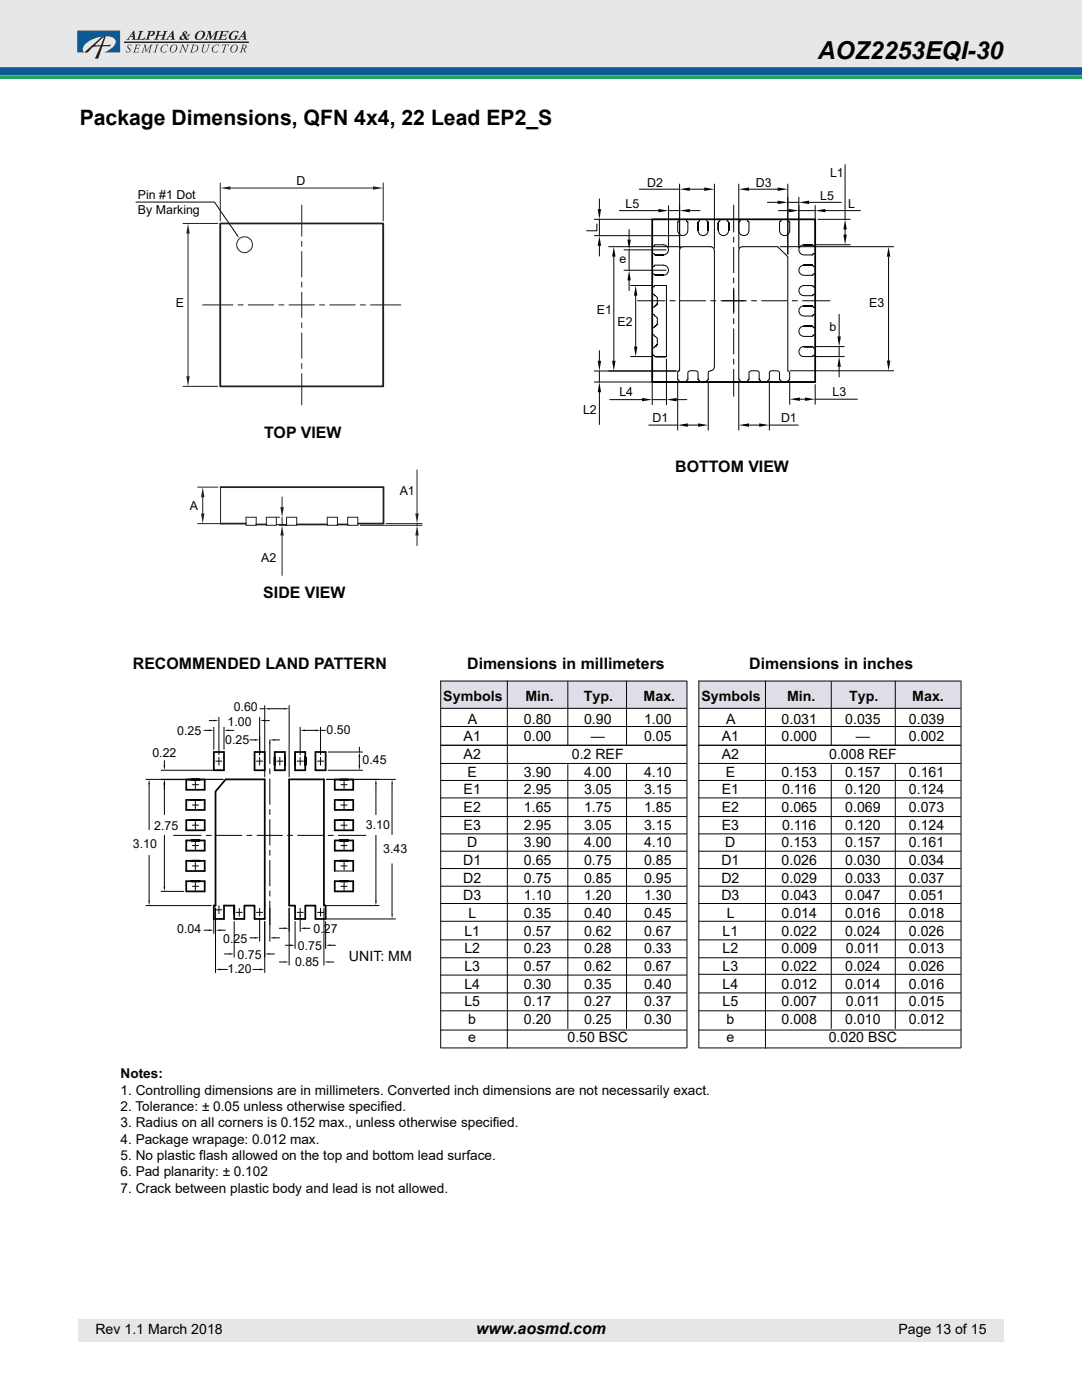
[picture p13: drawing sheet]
<svg xmlns="http://www.w3.org/2000/svg" width="216mm" height="279mm" viewBox="0 0 216 279" stroke-linecap="round" stroke-linejoin="round" font-family="sans-serif">
<defs><g id="words">
<text font-size="4.9" x="163.2" y="11.7">AOZ2253EQI-30</text>
<text font-size="4.2" x="15.9" y="25">Package Dimensions, QFN 4x4, 22 Lead EP2_S</text>
<g font-size="3.2" fill="#040503">
<text x="52.7" y="87.4">TOP VIEW</text>
<text x="134.7" y="94.3">BOTTOM VIEW</text>
<text x="52.5" y="119.3">SIDE VIEW</text>
<text x="26.5" y="133.5">RECOMMENDED LAND PATTERN</text>
<text x="93.2" y="133.6">Dimensions in millimeters</text>
<text x="149.5" y="133.5">Dimensions in inches</text>
</g>
<text font-size="3.2" x="95" y="266.2">www.aosmd.com</text>
<g font-size="2.8" fill="#040503">
<text x="88.5" y="140">Symbols</text>
<text x="104.8" y="140">Min.</text>
<text x="116.5" y="140">Typ.</text>
<text x="128.4" y="140">Max.</text>
<text x="140" y="140">Symbols</text>
<text x="157" y="140">Min.</text>
<text x="169.4" y="140">Typ.</text>
<text x="182" y="140">Max.</text>
<text x="92.5" y="147.9">A1</text>
<text x="93.4" y="144.4">A</text>
<text x="104.5" y="144.4">0.80</text>
<text x="104.5" y="147.9">0.00</text>
<text x="116.5" y="144.4">0.90</text>
<text x="117.9" y="147.9">—</text>
<text x="128.5" y="144.4">1.00</text>
<text x="128.5" y="147.9">0.05</text>
<text x="144" y="147.9">A1</text>
<text x="144.9" y="144.4">A</text>
<text x="156" y="144.4">0.031</text>
<text x="156" y="147.9">0.000</text>
<text x="168.7" y="144.4">0.035</text>
<text x="170.8" y="147.9">—</text>
<text x="181.4" y="144.4">0.039</text>
<text x="181.4" y="147.9">0.002</text>
<text x="92.5" y="151.5">A2</text>
<text x="93.3" y="155">E</text>
<text x="104.5" y="155">3.90</text>
<text x="114.1" y="151.5">0.2 REF</text>
<text x="116.5" y="155">4.00</text>
<text x="128.5" y="155">4.10</text>
<text x="144" y="151.5">A2</text>
<text x="144.8" y="155">E</text>
<text x="156" y="155">0.153</text>
<text x="165.5" y="151.5">0.008 REF</text>
<text x="168.7" y="155">0.157</text>
<text x="181.4" y="155">0.161</text>
<text x="92.5" y="158.5">E1</text>
<text x="104.5" y="158.5">2.95</text>
<text x="116.5" y="158.5">3.05</text>
<text x="128.5" y="158.5">3.15</text>
<text x="144" y="158.5">E1</text>
<text x="156.1" y="158.5">0.116</text>
<text x="168.7" y="158.5">0.120</text>
<text x="181.4" y="158.5">0.124</text>
<text x="92.5" y="162.1">E2</text>
<text x="92.5" y="165.6">E3</text>
<text x="104.5" y="162.1">1.65</text>
<text x="104.5" y="165.6">2.95</text>
<text x="116.5" y="162.1">1.75</text>
<text x="116.5" y="165.6">3.05</text>
<text x="128.5" y="162.1">1.85</text>
<text x="128.5" y="165.6">3.15</text>
<text x="144" y="162.1">E2</text>
<text x="144" y="165.6">E3</text>
<text x="156" y="162.1">0.065</text>
<text x="156.1" y="165.6">0.116</text>
<text x="168.7" y="162.1">0.069</text>
<text x="168.7" y="165.6">0.120</text>
<text x="181.4" y="162.1">0.073</text>
<text x="181.4" y="165.6">0.124</text>
<text x="92.4" y="172.6">D1</text>
<text x="93.2" y="169.1">D</text>
<text x="104.5" y="169.1">3.90</text>
<text x="104.5" y="172.6">0.65</text>
<text x="116.5" y="169.1">4.00</text>
<text x="116.5" y="172.6">0.75</text>
<text x="128.5" y="169.1">4.10</text>
<text x="128.5" y="172.6">0.85</text>
<text x="143.9" y="172.6">D1</text>
<text x="144.7" y="169.1">D</text>
<text x="156" y="169.1">0.153</text>
<text x="156" y="172.6">0.026</text>
<text x="168.7" y="169.1">0.157</text>
<text x="168.7" y="172.6">0.030</text>
<text x="181.4" y="169.1">0.161</text>
<text x="181.4" y="172.6">0.034</text>
<text x="92.4" y="176.2">D2</text>
<text x="92.4" y="179.7">D3</text>
<text x="104.5" y="176.2">0.75</text>
<text x="104.5" y="179.7">1.10</text>
<text x="116.5" y="176.2">0.85</text>
<text x="116.5" y="179.7">1.20</text>
<text x="128.5" y="176.2">0.95</text>
<text x="128.5" y="179.7">1.30</text>
<text x="143.9" y="176.2">D2</text>
<text x="143.9" y="179.7">D3</text>
<text x="156" y="176.2">0.029</text>
<text x="156" y="179.7">0.043</text>
<text x="168.7" y="176.2">0.033</text>
<text x="168.7" y="179.7">0.047</text>
<text x="181.4" y="176.2">0.037</text>
<text x="181.4" y="179.7">0.051</text>
<text x="93.5" y="183.2">L</text>
<text x="104.5" y="183.2">0.35</text>
<text x="116.5" y="183.2">0.40</text>
<text x="128.5" y="183.2">0.45</text>
<text x="145" y="183.2">L</text>
<text x="156" y="183.2">0.014</text>
<text x="168.7" y="183.2">0.016</text>
<text x="181.4" y="183.2">0.018</text>
<text x="69.6" y="191.8">UNIT: MM</text>
<text x="92.7" y="186.7">L1</text>
<text x="92.7" y="190.3">L2</text>
<text x="104.5" y="186.7">0.57</text>
<text x="104.5" y="190.3">0.23</text>
<text x="116.5" y="186.7">0.62</text>
<text x="116.5" y="190.3">0.28</text>
<text x="128.5" y="186.7">0.67</text>
<text x="128.5" y="190.3">0.33</text>
<text x="144.2" y="186.7">L1</text>
<text x="144.2" y="190.3">L2</text>
<text x="156" y="186.7">0.022</text>
<text x="156" y="190.3">0.009</text>
<text x="168.7" y="186.7">0.024</text>
<text x="168.8" y="190.3">0.011</text>
<text x="181.4" y="186.7">0.026</text>
<text x="181.4" y="190.3">0.013</text>
<text x="92.7" y="193.8">L3</text>
<text x="92.7" y="197.3">L4</text>
<text x="104.5" y="193.8">0.57</text>
<text x="104.5" y="197.3">0.30</text>
<text x="116.5" y="193.8">0.62</text>
<text x="116.5" y="197.3">0.35</text>
<text x="128.5" y="193.8">0.67</text>
<text x="128.5" y="197.3">0.40</text>
<text x="144.2" y="193.8">L3</text>
<text x="144.2" y="197.3">L4</text>
<text x="156" y="193.8">0.022</text>
<text x="156" y="197.3">0.012</text>
<text x="168.7" y="193.8">0.024</text>
<text x="168.7" y="197.3">0.014</text>
<text x="181.4" y="193.8">0.026</text>
<text x="181.4" y="197.3">0.016</text>
<text x="92.7" y="200.9">L5</text>
<text x="104.5" y="200.9">0.17</text>
<text x="116.5" y="200.9">0.27</text>
<text x="128.5" y="200.9">0.37</text>
<text x="144.2" y="200.9">L5</text>
<text x="156" y="200.9">0.007</text>
<text x="168.8" y="200.9">0.011</text>
<text x="181.4" y="200.9">0.015</text>
<text x="93.4" y="204.4">b</text>
<text x="93.4" y="207.9">e</text>
<text x="104.5" y="204.4">0.20</text>
<text x="113.2" y="207.9">0.50 BSC</text>
<text x="116.5" y="204.4">0.25</text>
<text x="128.5" y="204.4">0.30</text>
<text x="145" y="204.4">b</text>
<text x="145" y="207.9">e</text>
<text x="156" y="204.4">0.008</text>
<text x="165.4" y="207.9">0.020 BSC</text>
<text x="168.7" y="204.4">0.010</text>
<text x="181.4" y="204.4">0.012</text>
</g>
<g font-size="2.8">
<text x="19" y="266.2">Rev 1.1 March 2018</text>
<text x="179.3" y="266.2">Page 13 of 15</text>
</g>
<g font-size="2.7" fill="#040503">
<text x="24.1" y="215.2">Notes:</text>
<text x="24.1" y="218.4">1. Controlling dimensions are in millimeters. Converted inch dimensions are not necessarily exact.</text>
<text x="24.1" y="221.7">2. Tolerance: ± 0.05 unless otherwise specified.</text>
<text x="24.1" y="225">3. Radius on all corners is 0.152 max., unless otherwise specified.</text>
<text x="24.1" y="228.2">4. Package wrapage: 0.012 max.</text>
<text x="24.1" y="231.5">5. No plastic flash allowed on the top and bottom lead surface.</text>
<text x="24.1" y="234.7">6. Pad planarity: ± 0.102</text>
<text x="24.1" y="238">7. Crack between plastic body and lead is not allowed.</text>
</g>
<g font-size="2.5" fill="#040503">
<text x="165.6" y="35.4">L1</text>
<text x="27.5" y="39.7">Pin #1 Dot</text>
<text x="59.1" y="36.8">D</text>
<text x="124.8" y="41.5">L5</text>
<text x="129.1" y="37.3">D2</text>
<text x="150.8" y="37.3">D3</text>
<text x="163.7" y="39.9">L5</text>
<text x="169.2" y="41.5">L</text>
<text x="27.5" y="42.6">By Marking</text>
<text x="123.6" y="52.4">e</text>
<text x="35.1" y="61.3">E</text>
<text x="119.1" y="62.6">E1</text>
<text x="123.2" y="65.1">E2</text>
<text x="173.4" y="61.3">E3</text>
<text x="165.5" y="66.1">b</text>
<text x="116.3" y="82.7">L2</text>
<text x="123.6" y="79.1">L4</text>
<text x="166.1" y="79.1">L3</text>
<text x="130.2" y="84.2">D1</text>
<text x="155.8" y="84.2">D1</text>
<text x="37.9" y="101.8">A</text>
<text x="79.8" y="98.8">A1</text>
<text x="52.1" y="112.1">A2</text>
<text x="46.6" y="141.9">0.60</text>
<text x="35.4" y="146.7">0.25</text>
<text x="44.9" y="148.4">0.25</text>
<text x="45.4" y="144.9">1.00</text>
<text x="65.1" y="146.6">0.50</text>
<text x="30.4" y="151">0.22</text>
<text x="72.3" y="152.5">0.45</text>
<text x="30.8" y="165.6">2.75</text>
<text x="73" y="165.4">3.10</text>
<text x="26.5" y="169.2">3.10</text>
<text x="76.5" y="170.2">3.43</text>
<text x="35.4" y="186.2">0.04</text>
<text x="44.5" y="188.1">0.25</text>
<text x="47.4" y="191.4">0.75</text>
<text x="59.5" y="189.6">0.75</text>
<text x="62.6" y="186.1">0.27</text>
<text x="45.4" y="194.2">1.20</text>
<text x="58.9" y="192.8">0.85</text>
</g>
</g></defs>
<path d="M0 14.2h215.9" fill="none" stroke="#0d5994" stroke-width="1.8" stroke-linecap="butt"/>
<path d="M-.1 -.1h216v13.5h-216z" fill="#e6e7e9"/>
<g fill="#232122">
<path d="M27.7 6.2h.9a1.04 1.04 0 0 0-.5 .9l-.3 .7h.7l.5-.4-.2 .5h-1.7a.59 .59 0 0 0 .5-.6l.3-.9z"/>
<path d="M29.5 6.2h.4a.68 .68 0 0 1 1 .4l-.4 .5a.32 .32 0 0 1-.3 .1 .32 .32 0 0 1-.2-.2 .35 .35 0 0 0 .5-.3 .35 .35 0 0 0-.4-.3l-.5 1.4h.3v.1h-.9l.1-.1a1.88 1.88 0 0 0 .6-1.5h-.3z"/>
<path d="M31.3 6.2h.9l-.4 .1-.1 .7h.9l.2-.7-.2-.1h.9l-.4 .2-.4 1.4 .2 .1h-.9l.3-.1 .2-.7h-.1h-.8l-.2 .7 .2 .1h-.9l.3-.1 .3-.9 .1-.6z"/>
<path d="M41.4 6.2h.6l.2 1.2 .8-1.1a.48 .48 0 0 1 .7-.1l-.3 .2-.4 1.3 .2 .2h-.9l.4-.2 .3-1.2-1.1 1.4h-.1l-.1-1.4-.4 1.2 .2 .2h-.7l.4-.3 .3-1 .1-.2z"/>
<path d="M43.9 6.2h1.7l-.1 .4-.2-.3h-.7l-.3 .7h.5l.4-.3-.2 .7-.2-.3h-.5l-.1 .7a1.18 1.18 0 0 0 1.1-.4l-.2 .5h-1.7l.4-.2 .4-1.3-.3-.1z"/>
<path d="M46.1 6.5a1.32 1.32 0 0 1 1.5-.2l-.2 .4a.58 .58 0 0 0-.6-.4 .58 .58 0 0 0-.5 .4 .64 .64 0 0 0 .1 1.2 .49 .49 0 0 0 .6-.6l-.2-.2h.8l-.2 .1a.95 .95 0 0 1-.8 .8 .95 .95 0 0 1-1-.6l.1-.4z"/>
<path d="M25.5 9.1l.6-.2 .2 .1-.2 .3a.31 .31 0 0 0-.3-.3 .31 .31 0 0 0-.3 .3 .31 .31 0 0 0 .3 .3 .49 .49 0 0 1 .1 .8 .49 .49 0 0 1-.8-.2l.1-.2a.35 .35 0 0 0 .5 .4 .35 .35 0 0 0 0-.6 .5 .5 0 0 1-.2-.7z"/>
<path d="M27 8.9h1l-.1 .3-.1-.2h-.5l-.1 .6 .5-.2-.1 .5-.1-.2h-.4l-.1 .4-.1 .2 .2 .1h.4l.2-.3-.1 .4-1.1-.1 .3-.1 .3-1.2z"/>
<path d="M28.7 8.9h.4l.1 1.2 .9-1.2h.4l-.2 .2-.3 .9-.1 .4 .2 .1-.6-.1 .2-.1 .4-1.1-1 1.2-.2-1.2-.4 1.1 .2 .2h-.5l.2-.2 .4-1.2z"/>
<path d="M31.1 8.9l.6 .1h-.2l-.4 1.1-.1 .2 .2 .2h-.6l.3-.2 .3-1.2z"/>
<path d="M32.3 9.2l.7-.3 .5 .1-.1 .2a.61 .61 0 0 0-.7-.2 .61 .61 0 0 0-.4 .6 .54 .54 0 0 0 .2 .8 .54 .54 0 0 0 .7-.3 .62 .62 0 0 1-1 .2l-.2-.5z"/>
<path d="M36.2 8.9h.4l.5 1.2 .3-1-.2-.2h.6l-.3 .2-.4 1.4-.7-1.4-.3 1.3 .2 .1h-.6l.3-.3 .3-.9v-.3z"/>
<path d="M40.4 8.9h.6l-.3 .2-.2 .7a.45 .45 0 0 0 .3 .6 .45 .45 0 0 0 .5-.5l.3-.8-.2-.2h.5l-.2 .3a1.23 1.23 0 0 1-.9 1.3 .44 .44 0 0 1-.5-.2 .44 .44 0 0 1 0-.5l.2-.7z"/>
<path d="M42.6 9.2l.4-.3h.6l.2 .1-.2 .3a.44 .44 0 0 0-.4-.4 .44 .44 0 0 0-.4 .3l-.2 .1a.6 .6 0 0 0-.2 .7 .6 .6 0 0 0 .6 .4l.5-.3a.61 .61 0 0 1-.7 .4 .61 .61 0 0 1-.5-.6z"/>
<path d="M44.4 8.9h1.3l-.1 .3-.1-.2h-.4l-.4 1.3 .2 .2h-.6l.2-.2 .4-1.3h-.4l-.2 .2z"/>
<path d="M26.7 6.1h.1l.1 1.4 .2 .4h-.9l.3-.1v-.5h-.5l-.3 .5h.2v.1h-.7l.3-.2zM26.4 6.6l-.3 .6h.4z"/>
<path d="M34.4 6.1l.2 .1 .1 1.5 .2 .2h-.9l.3-.1v-.5h-.5l-.3 .4 .2 .2h-.7l.3-.2zM34.2 6.6l-.3 .6h.4z"/>
<path d="M36.5 6.5l.2-.2a.38 .38 0 0 1 .7 .1 .38 .38 0 0 1-.5 .5l.3 .5 .3-.3-.1-.2h.6l-.8 .6 .2 .2h.4a.51 .51 0 0 1-.9 .1 .62 .62 0 0 1-1.1-.2l.2-.4 .5-.2-.1-.3zM36.3 7.2a.31 .31 0 0 0 0 .5 .31 .31 0 0 0 .5-.1l-.3-.5zM36.7 6.6a.25 .25 0 0 0 .5 0 .25 .25 0 0 0-.5 0z"/>
<path d="M39.3 6.5a.94 .94 0 0 1 1.6 .1 1.22 1.22 0 0 1-.7 1.2 1.22 1.22 0 0 1-1.3-.2 1.14 1.14 0 0 1 .4-1.1zM39.7 6.5l-.3 .5a.53 .53 0 0 0 .1 .8 .53 .53 0 0 0 .8-.3 .94 .94 0 0 0 .1-1.2h-.4z"/>
<path d="M48.8 6.1h.1l.1 1a.59 .59 0 0 0 .3 .8h-1l.3-.1v-.5h-.5l-.3 .5 .2 .1h-.7l.4-.2zM48.6 6.6l-.4 .6h.4z"/>
<path d="M34.2 9.2a.71 .71 0 0 1 1.1-.1 .71 .71 0 0 1-.2 1.1 .71 .71 0 0 1-1.1 0 .71 .71 0 0 1 .2-1zM34.5 9.1a.74 .74 0 0 0-.5 .7 .74 .74 0 0 0 .5 .6 .89 .89 0 0 0 .4-1.4z"/>
<path d="M38.3 8.9a.84 .84 0 0 1 .9 .1 .84 .84 0 0 1 .4 .8 1.29 1.29 0 0 1-1.7 .6l.2-.1 .3-1.1zM38.7 9l-.4 1.3a.72 .72 0 0 0 .9-.3 .72 .72 0 0 0-.3-1z"/>
<path d="M46.2 9.2a.71 .71 0 0 1 1.1-.1 .71 .71 0 0 1-.2 1.1 .7 .7 0 0 1-1.1 0 .7 .7 0 0 1 .2-1zM46.5 9.1a.74 .74 0 0 0-.4 .7 .74 .74 0 0 0 .4 .6 .88 .88 0 0 0 .5-1.4z"/>
<path d="M48.3 8.9h.5a.41 .41 0 0 1 .4 .4 .41 .41 0 0 1-.4 .4l.3 .8a.46 .46 0 0 1-.5-.7h-.2l-.2 .5 .2 .2h-.6l.2-.2 .4-1.2zM48.6 9l-.2 .6a.34 .34 0 0 0 .6-.2 .34 .34 0 0 0-.4-.4z"/>
<path d="M19 9l1.3-1.3 .5-.3-.7 1.6zM16.8 10.5h.7l.2-.3a2.05 2.05 0 0 1 2.3-.9l-1.1 2.4h.7l.8-2.4h1.5l.2-.4-1.6 .1 .6-1.8-.8 .1z"/>
</g>
<path d="M24.8 8.4h24.8" fill="none" stroke="#232122" stroke-width=".31"/>
<path d="M15.4 6.1h8.6v4.4h-3.2a3.1 3.1 0 0 0 2.3-2.3 1.86 1.86 0 0 0-2.2-.9 5.3 5.3 0 0 0-4.3 2.2l-.1 .5 .3 .5h-1.4z" fill="#18508f"/>
<path d="M0 15.4h215.9" fill="none" stroke="#20a656" stroke-width=".71" stroke-linecap="butt"/>
<path d="M15.6 263.2h184.6v4.5h-184.6z" fill="#e6e6e6"/>
<g fill="#fff">
<path d="M15.9 26.4h184.1v227.6h-184.1z"/>
<path d="M24 32.8h167.9v206.1h-167.9z"/>
</g>
<path d="M88 136h49v5.4h-49z" fill="#dfdee8"/>
<g fill="none" stroke="#040503" stroke-width=".2">
<path d="M101.2 135.9v73.3M113.3 136v12.7M125 135.9v12.8M137 135.9h-49.1v73.2M137.1 135.9v73.2M87.9 145h49.1M87.9 148.7h49.1M87.9 141.4h49.1M87.9 155.8h49.1M87.9 152.4h49.1M87.9 159.2h49.1M113.3 152.6v52.7"/>
<path d="M125 152.4v52.9M87.9 163h49.1M87.9 166.4h49.1M87.9 176.9h49.1M87.9 173.3h49.1M87.9 169.9h49.1M87.9 194.6h49.1M87.9 187.6h49.1M87.9 180.3h49.1M87.9 191.1h49.1M87.9 183.9h49.1"/>
</g>
<path d="M139.6 136h52v5.4h-52z" fill="#dfdee8"/>
<g fill="none" stroke="#040503" stroke-width=".2">
<path d="M121.5 49.2h14.4M122.5 51.2v20.8M130.1 58.7l.4 .1 .7 .6v1.2l-.6 .6M130.1 50.6h.4l.3 .3M130.1 54.7h.4l.3 .2M130.6 49h.1M130.6 53h.1M130.6 57.1h.1M130.6 49l.1-.1h1.7a1.02 1.02 0 0 1 1 1 1.02 1.02 0 0 1-1 1h-1.6h1.6M130.6 53l.1-.1h1.7a1.02 1.02 0 0 1 1 1 1.02 1.02 0 0 1-1 1h-1.6h1.6M130.6 57.1l.1-.1h2.3v14.2h-.6M130.6 49l-.1 .1h-.4"/>
<path d="M130.6 53l-.1 .2h-.4M130.6 57.1l-.1 .1-.4 .1M135.5 43.8v.4l-.3 .1v1.7a1.02 1.02 0 0 0 1 1 1.02 1.02 0 0 0 1.1-1v-1.7l-.2-.1M137 43.8l.1 .4M137.1 44.2h.1M139.6 43.8l-.1 .4-.2 .1v1.7v-1.6M141 43.8l.2 .4M141.2 44.2h.1M141.2 44.2l.1 .1v1.7a1.02 1.02 0 0 1-1 1 1.02 1.02 0 0 1-1-1M143.6 43.8v.4l-.2 .1v1.7v-1.6M145.1 43.8l.1 .4M145.2 44.2h.1"/>
<path d="M145.2 44.2l.2 .1v1.7a1.02 1.02 0 0 1-1 1 1.02 1.02 0 0 1-1-1M146.4 40.9v5.4M146.4 47.3v1M146.4 49.4v5M146.4 55.5v1M146.4 57.5v5.1M147.7 43.8v.4l-.3 .1v1.7a1.02 1.02 0 0 0 1 1 1.02 1.02 0 0 0 1-1v-1.7l-.1-.1M149.2 43.8l.1 .4M149.3 44.2h.1M155.8 43.8v.4l-.3 .1v1.7a1.02 1.02 0 0 0 1.1 1 1.02 1.02 0 0 0 1-1v-1.7l-.2-.1M157.2 43.8l.2 .4M157.4 44.2h.1"/>
<path d="M160.4 48.9a1.02 1.02 0 0 0-1 1 1.02 1.02 0 0 0 1 1h1.7l.1-.2M160.4 52.9a1.02 1.02 0 0 0-1 1 1.02 1.02 0 0 0 1 1h1.7l.1-.1M160.4 57a1.02 1.02 0 0 0-1 1 1.02 1.02 0 0 0 1 1h1.7l.1-.2M162 48.9h-1.6h1.7l.2 .2h.4M162 52.9h-1.6h1.7l.2 .3h.4M162 57h-1.6h1.7l.2 .2 .4 .1M162.2 50.7h.1M162.2 54.8h.1M162.2 58.8h.1M162.7 50.6l-.5 .1M162.7 54.7l-.5 .1M162.7 58.7l-.5 .1"/>
<path d="M121.5 74h13.4M127.2 60h5.5M130.1 62.7l.4 .1 .1 .2 .6 .5v1.2l-.6 .5M130.1 66.8h.4l.7 .7v1.2l-.6 .6M130.1 70.9h.4l.2 .3h2.3h-2.2M130.6 61.2h.1M130.6 65.2h.1M130.6 69.3h.1M130.6 61.2l-.1 .1h-.4M130.6 65.2l-.1 .2h-.4M130.6 69.3l-.1 .1-.4 .1M133.7 60h1"/>
<path d="M135.5 76.2v-.3l-.3-.2v-1.5l.4-.3v-23.9a.73 .73 0 0 1 .8-.8h5.3a.79 .79 0 0 1 .8 .8v23.2a.94 .94 0 0 1-1 .9l-.2 .3v1.3l-.2 .2-.1 .3M135.7 60h5.1M139.3 75.6l.3 .4v.2M139.3 75.6l-.1-1.4-.3-.2h-1.2l-.4 .2v1.5l-.3 .2v.3M139.3 75.6h.1M141.8 60h1M143.9 60h5M146.4 63.6v1M146.4 65.6v5.1M146.4 71.7v1M146.4 73.7v5.4M147.7 76.2v-.3l-.3-.2v-25.7a.73 .73 0 0 1 .8-.8h7l2 2v22.8l.4 .4v1.3l-.4 .3v.2"/>
<path d="M150 60h1M151.5 75.6l.3 .4v.2M151.5 75.6l-.1-1.4-.3-.2h-1.3l-.3 .2-.1 1.5-.2 .2v.3M151.5 75.6h.1M152 60h5.1M155.8 76.2v-.3l-.3-.2v-1.5l-.4-.2h-1.2l-.3 .2-.1 1.5-.2 .2-.1 .3M158.1 60h1M160.1 60h5.5M160.4 61a1.02 1.02 0 0 0-1 1.1 1.02 1.02 0 0 0 1 1h1.7l.1-.2M160.4 65.1a1.02 1.02 0 0 0-1 1 1.02 1.02 0 0 0 1 1h1.7l.1-.1M160.4 69.2a1 1 0 0 0-1 1 1 1 0 0 0 1 1h1.7l.1-.2M162 61h-1.6h1.7l.2 .3h.4"/>
<path d="M162 65.1h-1.6h1.7l.2 .3h.4M162 69.2h-1.6h1.7l.2 .2 .4 .1M162.2 62.9h.1M162.2 67h.1M162.2 71h.1M162.7 62.7l-.4 .1-.1 .1M162.7 66.8h-.4l-.1 .2M162.7 70.9h-.4l-.1 .1M152.7 135.9v73.3M165.9 136v12.7M178.6 135.9v12.8M191.7 135.9h-52.3v73.2"/>
<path d="M191.8 135.9v73.2M139.4 145h52.3M139.4 148.7h52.3M139.4 141.4h52.3M139.4 155.8h52.3M139.4 152.4h52.3M139.4 159.2h52.3M165.9 152.6v52.7M178.6 152.4v52.9M139.4 163h52.3M139.4 166.4h52.3M139.4 176.9h52.3"/>
<path d="M139.4 173.3h52.3M139.4 169.9h52.3M87.9 198.2h49.1M139.4 187.6h52.3M139.4 180.3h52.3M139.4 191.1h52.3M139.4 183.9h52.3M139.4 198.2h52.3M139.4 194.4h52.3M87.9 201.7h49.1M87.9 205.6h49.1M87.9 209.1h49.1"/>
<path d="M139.4 201.7h52.3M139.4 205.6h52.3M139.4 209.1h52.3"/>
</g>
<path d="M130.1 43.8h32.6v32.4h-32.6zM130.1 76.2h32.6" fill="none" stroke="#040503" stroke-width=".35"/>
<g fill="#040503">
<path d="M122.1 72h.7l-.3 2z"/>
<path d="M122.5 49.2l.3 2h-.7z"/>
</g>
<path d="M155.7 49.2h22.6M177.3 51.2v20.8M157.7 74h20.6" fill="none" stroke="#040503" stroke-width=".2"/>
<g fill="#040503">
<path d="M177.3 49.2l.3 2h-.6z"/>
<path d="M177 72h.6l-.3 2z"/>
</g>
<path d="M135.2 76.2v9.7M141.3 76.2v9.7M129.5 84.8h5.7M137.3 84.8h2" fill="none" stroke="#040503" stroke-width=".2"/>
<g fill="#040503">
<path d="M139.3 84.5l2 .3-2 .4z"/>
<path d="M135.2 84.8l2.1-.3v.7z"/>
</g>
<path d="M147.4 76.2v9.7M153.5 76.2v9.7M149.4 84.8h2.1M153.5 84.8h5.8" fill="none" stroke="#040503" stroke-width=".2"/>
<g fill="#040503">
<path d="M147.4 84.8l2-.3v.7z"/>
<path d="M151.5 84.5l2 .3-2 .4z"/>
</g>
<path d="M127.6 37.8h8M135.6 36.7v12.8M137.6 37.8h2.9M142.5 36.7v12.8" fill="none" stroke="#040503" stroke-width=".2"/>
<g fill="#040503">
<path d="M140.5 37.4l2 .4-2 .3z"/>
<path d="M135.6 37.8l2-.4v.7z"/>
</g>
<path d="M147.4 36.7v12.8M149.4 37.8h5.8M157.2 36.7v14" fill="none" stroke="#040503" stroke-width=".2"/>
<g fill="#040503">
<path d="M147.4 37.8l2-.4v.7z"/>
<path d="M155.2 37.4l2 .4-2 .3z"/>
</g>
<path d="M157.6 76.2v4.5M159.6 79.7h1M162.7 76.7v4M162.7 79.7h8.4" fill="none" stroke="#040503" stroke-width=".2"/>
<g fill="#040503">
<path d="M157.6 79.7l2-.4v.7z"/>
<path d="M160.6 79.3l2.1 .4-2.1 .3z"/>
</g>
<path d="M168.6 32.8v11M162.6 48.9h7M163.2 43.8h6.4M168.6 45.8v1" fill="none" stroke="#040503" stroke-width=".2"/>
<g fill="#040503">
<path d="M168.3 46.8h.7l-.4 2.1z"/>
<path d="M168.6 43.8l.4 2h-.7z"/>
</g>
<path d="M162.5 71.2h6M162.6 69.2h5.9M167.4 62.7v4.4M167.4 69.2v2M167.4 73.2v2" fill="none" stroke="#040503" stroke-width=".2"/>
<g fill="#040503">
<path d="M167.4 71.2l.4 2h-.7z"/>
<path d="M167.1 67.1h.7l-.4 2.1z"/>
</g>
<path d="M118.6 76.2h16.1M118.6 74h16.3M119.6 70v2M119.6 74v2.2M119.6 78.3v6.4" fill="none" stroke="#040503" stroke-width=".2"/>
<g fill="#040503">
<path d="M119.3 72h.6l-.3 2z"/>
<path d="M119.6 76.2l.3 2.1h-.6z"/>
</g>
<path d="M119.6 39.7v2M118.6 47h17.1M118.6 43.8h17.1M119.6 43.8v3.2M119.6 49.1v2" fill="none" stroke="#040503" stroke-width=".2"/>
<g fill="#040503">
<path d="M119.6 47l.3 2.1h-.6z"/>
<path d="M119.3 41.7h.6l-.3 2.1z"/>
</g>
<path d="M119.1 44.7v1.4h-2M124.5 49.9h8.4M124.5 53.9h8.4M125.5 45.8v2M125.5 49.9v4M125.5 56v2" fill="none" stroke="#040503" stroke-width=".2"/>
<g fill="#040503">
<path d="M125.2 47.8h.7l-.4 2.1z"/>
<path d="M125.5 53.9l.4 2.1h-.7z"/>
</g>
<path d="M125.8 57h4.5M126.8 59v10.2M125.8 71.2h4.4" fill="none" stroke="#040503" stroke-width=".2"/>
<g fill="#040503">
<path d="M126.5 69.2h.7l-.4 2z"/>
<path d="M126.8 57l.4 2h-.7z"/>
</g>
<path d="M121.7 79.8h6.4M130.1 71.7v9.1M130.1 79.8h2.9M133 71.7v9.1M135 79.8h2" fill="none" stroke="#040503" stroke-width=".2"/>
<g fill="#040503">
<path d="M133 79.8l2-.4v.7z"/>
<path d="M128.1 79.4l2 .4-2 .3z"/>
</g>
<path d="M155.3 42h2.1M159.4 42h3.3M159.4 41v8.4M162.7 41v8.4M164.7 42h7" fill="none" stroke="#040503" stroke-width=".2"/>
<g fill="#040503">
<path d="M157.4 41.7l2 .3-2 .4z"/>
<path d="M162.7 42l2-.3v.7z"/>
</g>
<path d="M157.2 39.4v11.3M159.4 39.4v10M153.1 40.4h2.1M157.2 40.4h2.2M161.4 40.4h6.5" fill="none" stroke="#040503" stroke-width=".2"/>
<g fill="#040503">
<path d="M155.2 40l2 .4-2 .3z"/>
<path d="M159.4 40.4l2-.4v.7z"/>
</g>
<path d="M123.6 42h7.8M133.4 42h2.2M133.4 41.1v8.3M135.6 41.1v8.4M137.6 42h2.1" fill="none" stroke="#040503" stroke-width=".2"/>
<g fill="#040503">
<path d="M135.6 42l2-.3v.7z"/>
<path d="M131.4 41.7l2 .3-2 .4z"/>
</g>
<path d="M27.1 40.3h15.7l4.4 6.5" fill="none" stroke="#040503" stroke-width=".2"/>
<path d="M47.1 46.9l.2-.2 .5 .9z" fill="#231f20"/>
<g fill="none" stroke="#231f20" stroke-width=".2">
<path d="M44 36.5v7.6M46 37.5h28.4M76.5 36.5v7.6M44 44.6v32.5M60.2 40.9v6.2M60.2 48.2v1M60.2 50.2v5.1M60.2 56.3v1M60.2 58.3v5.1M76.5 44.6v32.5M40.4 60.9h6.1M47.5 60.9h1"/>
<path d="M49.5 60.9h5.1M55.6 60.9h1.1M57.7 60.9h5.1M60.2 64.4v1M60.2 66.4v5.1M60.2 72.5v1.1M60.2 74.6v6.2M63.8 60.9h1M65.8 60.9h5.1M71.9 60.9h1M73.9 60.9h6.1"/>
<circle cx="48.8" cy="48.8" r="1.59"/>
</g>
<path d="M44 44.6h32.5v32.5h-32.5z" fill="none" stroke="#231f20" stroke-width=".35"/>
<g fill="#231f20">
<path d="M44 37.5l2-.3v.7z"/>
<path d="M74.4 37.2l2.1 .3-2.1 .4z"/>
</g>
<path d="M36.5 44.6h6.9M37.5 46.6v28.5M36.5 77.1h6.9" fill="none" stroke="#231f20" stroke-width=".2"/>
<g fill="#231f20">
<path d="M37.5 44.6l.4 2h-.7z"/>
<path d="M37.2 75.1h.7l-.4 2z"/>
</g>
<path d="M44 97.2h32.5v7.3h-5.1M44 104.5h5.1M51.1 104.7h2.1M59.2 104.7h6.1M67.3 104.7h2.1" fill="none" stroke="#231f20" stroke-width=".35"/>
<path d="M44 97.2v7.3M83.2 93.8v8.7M49.1 103.2h2v1.6h-2zM53.2 103.2h1.9v1.6h-1.9zM65.3 103.2h2v1.6h-2zM69.4 103.2h2v1.6h-2zM71.9 104.8h12.3M77 104.5h7.2M83.2 104.5v.3M83.2 106.9v2" fill="none" stroke="#231f20" stroke-width=".2"/>
<g fill="#231f20">
<path d="M83.2 104.8l.4 2.1h-.7z"/>
<path d="M82.9 102.5h.7l-.4 2z"/>
</g>
<path d="M56.3 99.2v2M55.3 103.2h.5M55.7 104.8h1.6M56.3 103.2v1.6M56.3 106.9v7.9" fill="none" stroke="#231f20" stroke-width=".2"/>
<g fill="#231f20">
<path d="M55.9 101.2h.7l-.3 2z"/>
<path d="M56.3 104.8l.3 2.1h-.7z"/>
</g>
<path d="M39.4 97.2h4.1M40.5 99.3v3.2M39.4 104.5h4.8" fill="none" stroke="#231f20" stroke-width=".2"/>
<g fill="#231f20">
<path d="M40.1 102.5h.7l-.3 2z"/>
<path d="M40.5 97.2l.3 2.1h-.7z"/>
</g>
<path d="M55.1 104.7h2.1M57.2 103.2h2v1.6h-2z" fill="none" stroke="#231f20" stroke-width=".2"/>
<path d="M49.9 147.7h.9M51.8 147v3.6M53.8 148.2v.1M54.8 147.7h1" fill="none" stroke="#040503" stroke-width=".2"/>
<g fill="#040503">
<path d="M53.8 147.7l1-.2v.3z"/>
<path d="M50.8 147.5l1 .2-1 .1z"/>
</g>
<path d="M49.9 187.2h.9M51.8 183.4v4.4M53.8 181.2v6.6M54.8 187.2h1" fill="none" stroke="#040503" stroke-width=".2"/>
<g fill="#040503">
<path d="M53.8 187.2l1-.2v.3z"/>
<path d="M50.8 187l1 .2-1 .1z"/>
</g>
<path d="M55.7 185.3h1M57.7 181.2v4.7M59.9 182.6v3.3M60.9 185.3h.9" fill="none" stroke="#040503" stroke-width=".2"/>
<g fill="#040503">
<path d="M56.7 185.1l1 .2-1 .1z"/>
<path d="M59.9 185.3l1-.2v.3z"/>
</g>
<path d="M51.9 141.4h.9M52.8 140.8v14.2M53.8 141.4h2.9M57.7 140.8v14.2" fill="none" stroke="#040503" stroke-width=".2"/>
<g fill="#040503">
<path d="M56.7 141.3l1 .1-1 .2z"/>
<path d="M52.8 141.4l1-.1v.3z"/>
</g>
<path d="M32.2 155.5h12.3M32.2 153.7h12M32.8 151.8v.9M32.8 156.5v1" fill="none" stroke="#040503" stroke-width=".2"/>
<g fill="#040503">
<path d="M32.8 155.5l.2 1h-.4z"/>
<path d="M32.6 152.7h.4l-.2 1z"/>
</g>
<path d="M29.1 155.5h15.4M29.8 156.5v9.1M29.8 170.7v9.1M29.1 180.7h13.1" fill="none" stroke="#040503" stroke-width=".2"/>
<g fill="#040503">
<path d="M29.6 179.8h.3l-.1 .9z"/>
<path d="M29.8 155.5l.1 1h-.3z"/>
</g>
<path d="M32.2 155.6h4.5M32.8 156.6v6M32.2 177.9h4.5M32.8 166.7v10.2" fill="none" stroke="#040503" stroke-width=".2"/>
<g fill="#040503">
<path d="M32.8 155.6l.2 1h-.4z"/>
<path d="M32.6 176.9h.4l-.2 1z"/>
</g>
<path d="M65.1 155.5h13.8M78.2 156.5v10M78.2 172.4v10M65.1 183.4h13.8" fill="none" stroke="#040503" stroke-width=".2"/>
<g fill="#040503">
<path d="M78.1 182.4h.3l-.2 1z"/>
<path d="M78.2 155.5l.2 1h-.3z"/>
</g>
<path d="M65.1 155.5h10.5M75 156.5v6.1M75 166.7v13.1M65.1 180.7h10.5" fill="none" stroke="#040503" stroke-width=".2"/>
<g fill="#040503">
<path d="M75 155.5l.2 1h-.4z"/>
<path d="M74.8 179.8h.4l-.2 .9z"/>
</g>
<path d="M44.8 190.4h1M46.7 183.9v7.1M52.8 183.9v7.1M53.8 190.4h1" fill="none" stroke="#040503" stroke-width=".2"/>
<g fill="#040503">
<path d="M52.8 190.4l1-.2v.4z"/>
<path d="M45.8 190.2l.9 .2-.9 .2z"/>
</g>
<path d="M43 181.2v12.9M44 193.5h1.4M50.5 193.5h1.4M52.8 183.9v10.2" fill="none" stroke="#040503" stroke-width=".2"/>
<g fill="#040503">
<path d="M51.9 193.3l.9 .2-.9 .1z"/>
<path d="M43 193.5l1-.2v.3z"/>
</g>
<path d="M55.7 192h1M57.7 181.2v11.4M64.6 181.2v11.4M65.6 192h1" fill="none" stroke="#040503" stroke-width=".2"/>
<g fill="#040503">
<path d="M64.6 192l1-.2v.3z"/>
<path d="M56.7 191.8l1 .2-1 .1z"/>
</g>
<path d="M56.9 188.6h1M58.9 183.9v5.4M65 183.9v5.4M65.9 188.6h1" fill="none" stroke="#040503" stroke-width=".2"/>
<g fill="#040503">
<path d="M65 188.6l.9-.1v.3z"/>
<path d="M57.9 188.5l1 .1-1 .2z"/>
</g>
<path d="M65.5 153.7h6.8M65.5 150.1h6.8M71.7 149.1v1M71.7 151.1v1.6" fill="none" stroke="#040503" stroke-width=".2"/>
<g fill="#040503">
<path d="M71.5 152.7h.4l-.2 1z"/>
<path d="M71.7 150.1l.2 1h-.4z"/>
</g>
<path d="M40.7 145.8h1M42.7 145.1v4.5M44.7 145.1v4.5M45.7 145.8h.9" fill="none" stroke="#040503" stroke-width=".2"/>
<g fill="#040503">
<path d="M44.7 145.8l1-.2v.3z"/>
<path d="M41.7 145.6l1 .2-1 .1z"/>
</g>
<path d="M59.9 145.1v5.5M60.9 145.8h2.1M64 145.1v5.5M64 145.8h.9" fill="none" stroke="#040503" stroke-width=".2"/>
<g fill="#040503">
<path d="M59.9 145.8l1-.2v.3z"/>
<path d="M63 145.6l1 .2-1 .1z"/>
</g>
<g fill="none" stroke="#040503" stroke-width=".2">
<path d="M38.2 155.6h1.6zM38.2 159.6h1.6zM38.4 156.6h1.2M39 155.8v1.6M39 159.9v1.5M43 151.9h1.3M43.7 151.1v1.6M51.2 151.9h1.2M51.8 151.1v1.6M53.8 147.7v4.7M53.8 153.4v1M53.8 155.5v5"/>
<path d="M54.8 151.1v1.6zM54.8 150.5v2.2M55.2 151.9h1.3M55.8 151.1v1.6M56.8 150.5v2.2M58.9 151.1v1.6M59.3 151.9h1.2M59.9 151.1v1.6M63.4 151.9h1.2M64 151.1v1.6M67.8 159.6h1.7zM67.8 155.6h1.7z"/>
<path d="M67.8 155.6h2.3M68 156.6h1.3M68.7 155.8v1.6M68.7 159.9v1.5M34.6 166.7h5.5M38.2 163.7h1.6zM38.2 167.7h1.6zM38.2 171.8h1.6zM38.2 175.9h1.6zM38.4 160.7h1.2M38.4 164.7h1.2M38.4 168.7h1.2"/>
<path d="M38.4 172.8h1.2M38.4 176.9h1.2M39 163.9v1.6M39 168v1.6M39 172.1v1.5M39 176.1v1.6M41.1 166.7h1.1M43.2 166.7h5.1M49.3 166.7h1M51.3 166.7h5M53.8 161.6v1M53.8 163.6v5.1"/>
<path d="M53.8 169.7v1M53.8 171.7v5.1M53.8 177.8v1M53.8 179.8v4.8M57.4 166.7h1M59.4 166.7h5.1M65.5 166.7h1M66.8 173.8h3.7M67.5 166.7h5.5M67.8 175.9h1.7zM67.8 171.8h1.7zM67.8 167.7h1.7z"/>
<path d="M67.8 163.7h1.7zM68 160.7h1.3M68 164.7h1.3M68 168.7h1.3M68 172.8h1.3M68 176.9h1.3M68.7 163.9v1.6M68.7 168v1.6M68.7 172.1v1.5M68.7 176.1v1.6M40.7 185.6h1M42.7 181.2v5.1"/>
<path d="M43 181.2v5.1M43 181.6h1.3M43.7 180.8v1.5M44 185.6h1M46.7 180.7v1.7zM46.7 182.4v-1.7v2.3M47.1 182.1h1.2M47.7 181.3v1.5M51.2 182.1h1.2M51.8 181.3v1.5M59.3 182.1h1.2M59.9 181.3v1.5"/>
<path d="M63.4 182.1h1.2M64 181.3v1.5"/>
</g>
<g fill="none" stroke="#040503" stroke-width=".35">
<path d="M37.2 155.6h3.6v2h-3.6zM37.2 159.6h3.6v2h-3.6zM37.6 155.6h2.2h-1.6M39.8 155.6h-1.6h1.6M42.7 150.1h2v3.6h-2zM45 155.5h7.8v27.9h-2v-2.7h-2v2.7h-2.1v-2.7h-2v2.7h-2v-2.7h.3v-22.7zM50.8 150.1h2v3.6h-2zM54.8 150.1h2v3.6h-2zM57.7 155.5h6.9v25.2h.4v2.7h-2.1v-2.7h-2v2.7h-2v-2.7h-1.2zM60.9 151.1v2.6h-2v-3.6h2v2.6M62.9 150.1h2.1v3.6h-2.1zM66.8 155.6h3.7v2h-3.7z"/>
<path d="M67.8 155.6h1.7M69.5 159.6h-2.7v2h3.7v-2h-2.7M37.2 163.7h3.6v2h-3.6zM37.2 167.7h3.6v2.1h-3.6zM37.2 171.8h3.6v2h-3.6zM37.2 175.9h3.6v2h-3.6zM67.8 175.9h2.7v2h-3.7v-2h2.7M67.8 163.7h2.7v2h-3.7v-2h2.7M67.8 171.8h2.7v2M69.5 171.8h-2.7v2M69.5 167.7h-2.7v2.1h3.7v-2.1h-2.7"/>
</g>
<g fill="#040503">
<path d="M43 185.6l1-.1v.3z"/>
<path d="M41.7 185.5l1 .1-1 .2z"/>
</g>
<path d="M41.7 143.8h1M43.7 143.1v7.5M51.8 143.1v7.5M52.8 143.8h1" fill="none" stroke="#040503" stroke-width=".2"/>
<g fill="#040503">
<path d="M51.8 143.8l1-.2v.3z"/>
<path d="M42.7 143.6l1 .2-1 .1z"/>
</g>
<use href="#words"/>
</svg>
